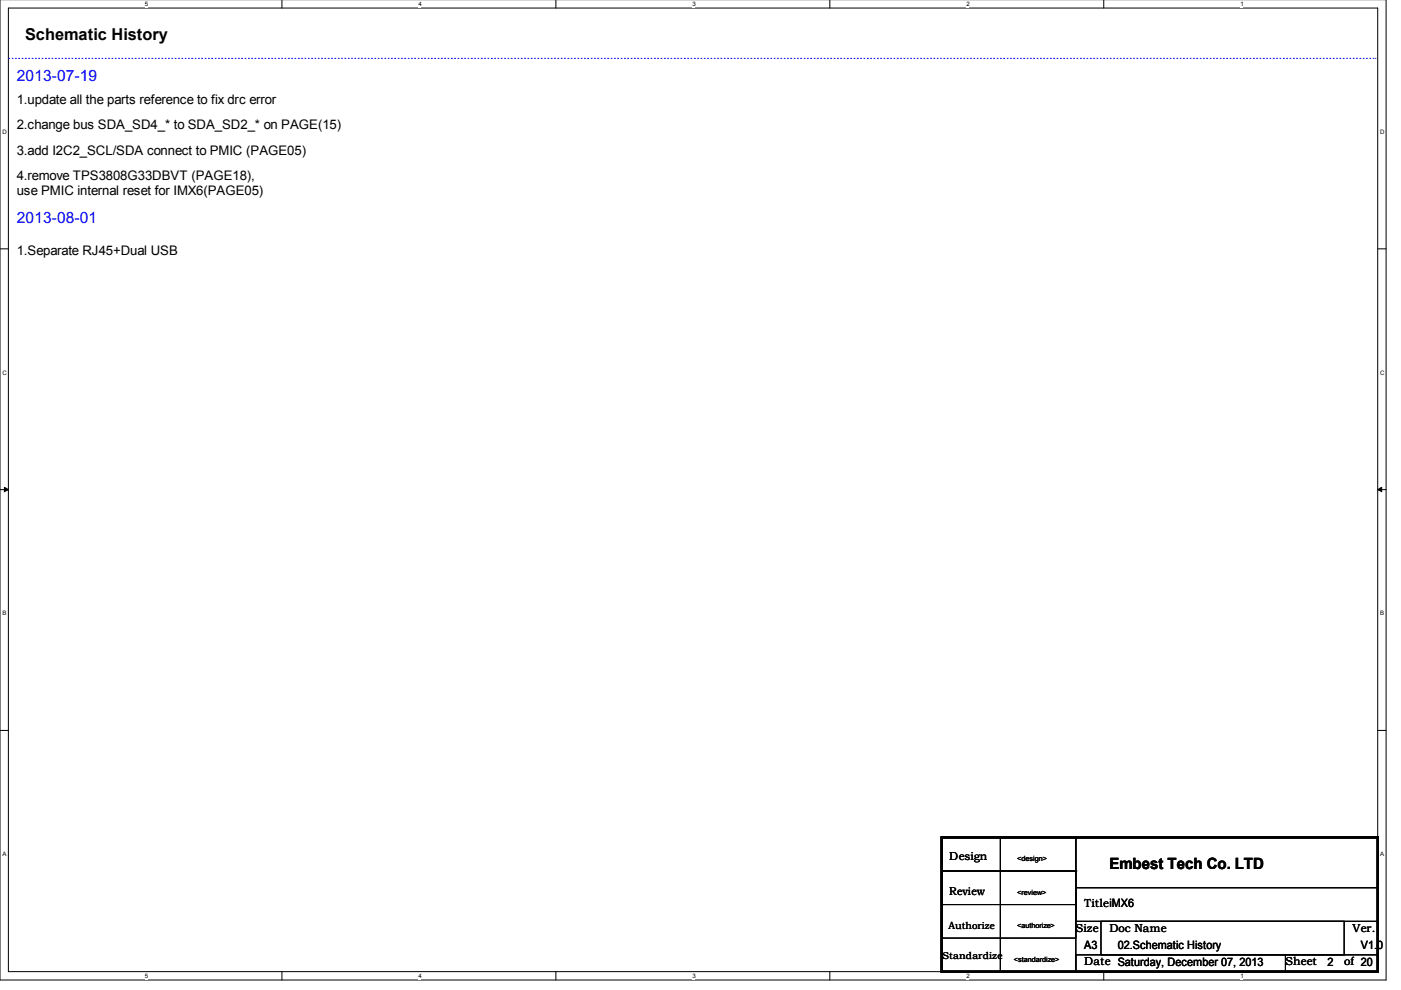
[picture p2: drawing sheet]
<svg xmlns="http://www.w3.org/2000/svg" width="297mm" height="210mm" viewBox="0 0 297 210" stroke-linecap="round" stroke-linejoin="round" font-family="sans-serif">
<defs><g id="words">
<text font-size="3.5" x="5.3" y="8.5">Schematic History</text>
<g font-size="3.3" fill="#00f">
<text x="3.6" y="17.1">2013-07-19</text>
<text x="3.6" y="47.3">2013-08-01</text>
</g>
<text font-size="3.3" x="235.2" y="184.2">Embest Tech Co. LTD</text>
<g font-size="2.8">
<text x="3.6" y="22.1">1.update all the parts reference to fix drc error</text>
<text x="3.6" y="27.4">2.change bus SDA_SD4_* to SDA_SD2_* on PAGE(15)</text>
<text x="3.6" y="32.8">3.add I2C2_SCL/SDA connect to PMIC (PAGE05)</text>
<text x="3.6" y="38.1">4.remove TPS3808G33DBVT (PAGE18),</text>
<text x="3.6" y="41.4">use PMIC internal reset for IMX6(PAGE05)</text>
<text x="3.6" y="54.1">1.Separate RJ45+Dual USB</text>
</g>
<g font-size="2.5">
<text x="201.3" y="182.4">Design</text>
<text x="228.1" y="197.5">Size</text>
<text x="229.9" y="192.2">TitleiMX6</text>
<text x="235.2" y="197.5">Doc Name</text>
<text x="286.8" y="197.5">Ver.</text>
<text x="229.9" y="201.2">A3</text>
<text x="237" y="201.2">02.Schematic History</text>
<text x="288.5" y="201.2">V1.0</text>
<text x="229.9" y="204.7">Date Saturday, December 07, 2013</text>
<text x="272.5" y="204.7">Sheet</text>
<text x="281.4" y="204.7">2</text>
<text x="285" y="204.7">of 20</text>
</g>
<text font-size="2.4" x="201.3" y="189.8">Review</text>
<g font-size="2.1">
<text x="201.1" y="196.9">Authorize</text>
<text x="199.8" y="203.3">Standardize</text>
</g>
<g font-size="1.5">
<text x="215.6" y="182.6">&lt;design&gt;</text>
<text x="215.6" y="189.7">&lt;review&gt;</text>
<text x="215.6" y="196.8">&lt;authorize&gt;</text>
<text x="215" y="203.9">&lt;standardize&gt;</text>
</g>
<g font-size="1.3">
<text x="30.7" y="1.4">5</text>
<text x="88.7" y="1.4">4</text>
<text x="146.8" y="1.4">3</text>
<text x="204.9" y="1.4">2</text>
<text x="263" y="1.4">1</text>
<text x=".5" y="28.4">D</text>
<text x="292.6" y="28.4">D</text>
<text x=".5" y="79.4">C</text>
<text x="292.6" y="79.4">C</text>
<text x=".5" y="130.5">B</text>
<text x="292.6" y="130.5">B</text>
<text x=".5" y="181.5">A</text>
<text x="292.6" y="181.5">A</text>
<text x="30.7" y="207.4">5</text>
<text x="88.7" y="207.4">4</text>
<text x="146.8" y="207.4">3</text>
<text x="204.9" y="207.4">2</text>
<text x="263" y="207.4">1</text>
</g>
</g></defs>
<path d="M0 -.1v207.9h293.9v-207.9M1.8 1.7h290.3v204.3h-290.3z" fill="none" stroke="#000" stroke-width=".21"/>
<g fill="#fff">
<path d="M30.7 .2h.6v1.3h-.6z"/>
<path d="M30.7 206.3h.6v1.3h-.6z"/>
</g>
<path d="M59.8 -.1v1.8M59.8 206v1.8" fill="none" stroke="#000" stroke-width=".21"/>
<g fill="#fff">
<path d="M88.7 .2h.6v1.3h-.6z"/>
<path d="M88.7 206.3h.6v1.3h-.6z"/>
</g>
<path d="M117.9 -.1v1.8M117.9 206v1.8" fill="none" stroke="#000" stroke-width=".21"/>
<g fill="#fff">
<path d="M146.8 .2h.6v1.3h-.6z"/>
<path d="M146.8 206.3h.6v1.3h-.6z"/>
</g>
<path d="M175.9 -.1v1.8M175.9 206v1.8" fill="none" stroke="#000" stroke-width=".21"/>
<g fill="#fff">
<path d="M204.9 .2h.6v1.3h-.6z"/>
<path d="M204.9 206.3h.6v1.3h-.6z"/>
</g>
<path d="M234 -.1v1.8M234 206v1.8" fill="none" stroke="#000" stroke-width=".21"/>
<g fill="#fff">
<path d="M263 .2h.6v1.3h-.6z"/>
<path d="M263 206.3h.6v1.3h-.6z"/>
<path d="M.5 27.2h.9v1.3h-.9z"/>
<path d="M292.6 27.2h.9v1.3h-.9z"/>
<path d="M.5 78.2h.9v1.4h-.9z"/>
<path d="M292.6 78.2h.9v1.4h-.9z"/>
</g>
<path d="M0 52.8h1.8M292.1 52.8h1.8" fill="none" stroke="#000" stroke-width=".21"/>
<g fill="#fff">
<path d="M.5 129.3h.8v1.4h-.8z"/>
<path d="M292.6 129.3h.8v1.4h-.8z"/>
</g>
<path d="M0 103.8h1.8M292.1 103.8h1.8" fill="none" stroke="#000" stroke-width=".21"/>
<path d="M.9 103.3l.9 .5-.9 .4zM292.1 103.8l.8-.5v.9z" fill="#000" stroke="#000" stroke-width=".21"/>
<g fill="#fff">
<path d="M.5 180.4h.7v1.3h-.7z"/>
<path d="M292.6 180.4h.7v1.3h-.7z"/>
</g>
<path d="M0 154.9h1.8M292.1 154.9h1.8M199.6 177.6h28.5v7.1h-28.5zM212.1 177.6h16v28.4h-16zM199.6 184.7h28.5v7.1h-28.5zM199.6 191.8h28.5v7.1h-28.5zM228.1 188.2h64v7.1h-64zM228.1 184.7h.1M228.1 184.7v8.9M233.4 195.3h51.6v7.2h-51.6zM228.1 202.5h44.4v3.5h-44.4zM272.5 202.5h19.6v3.5h-19.6z" fill="none" stroke="#000" stroke-width=".21"/>
<path d="M199.6 177.6h92.5v28.4h-92.5z" fill="none" stroke="#000" stroke-width=".51"/>
<path d="M1.8 12.4h289.8" fill="none" stroke="#00f" stroke-width=".21" stroke-dasharray=".4 .4 .4 .4 .4 .4 .4 .4" stroke-linecap="butt"/>
<use href="#words"/>
</svg>
